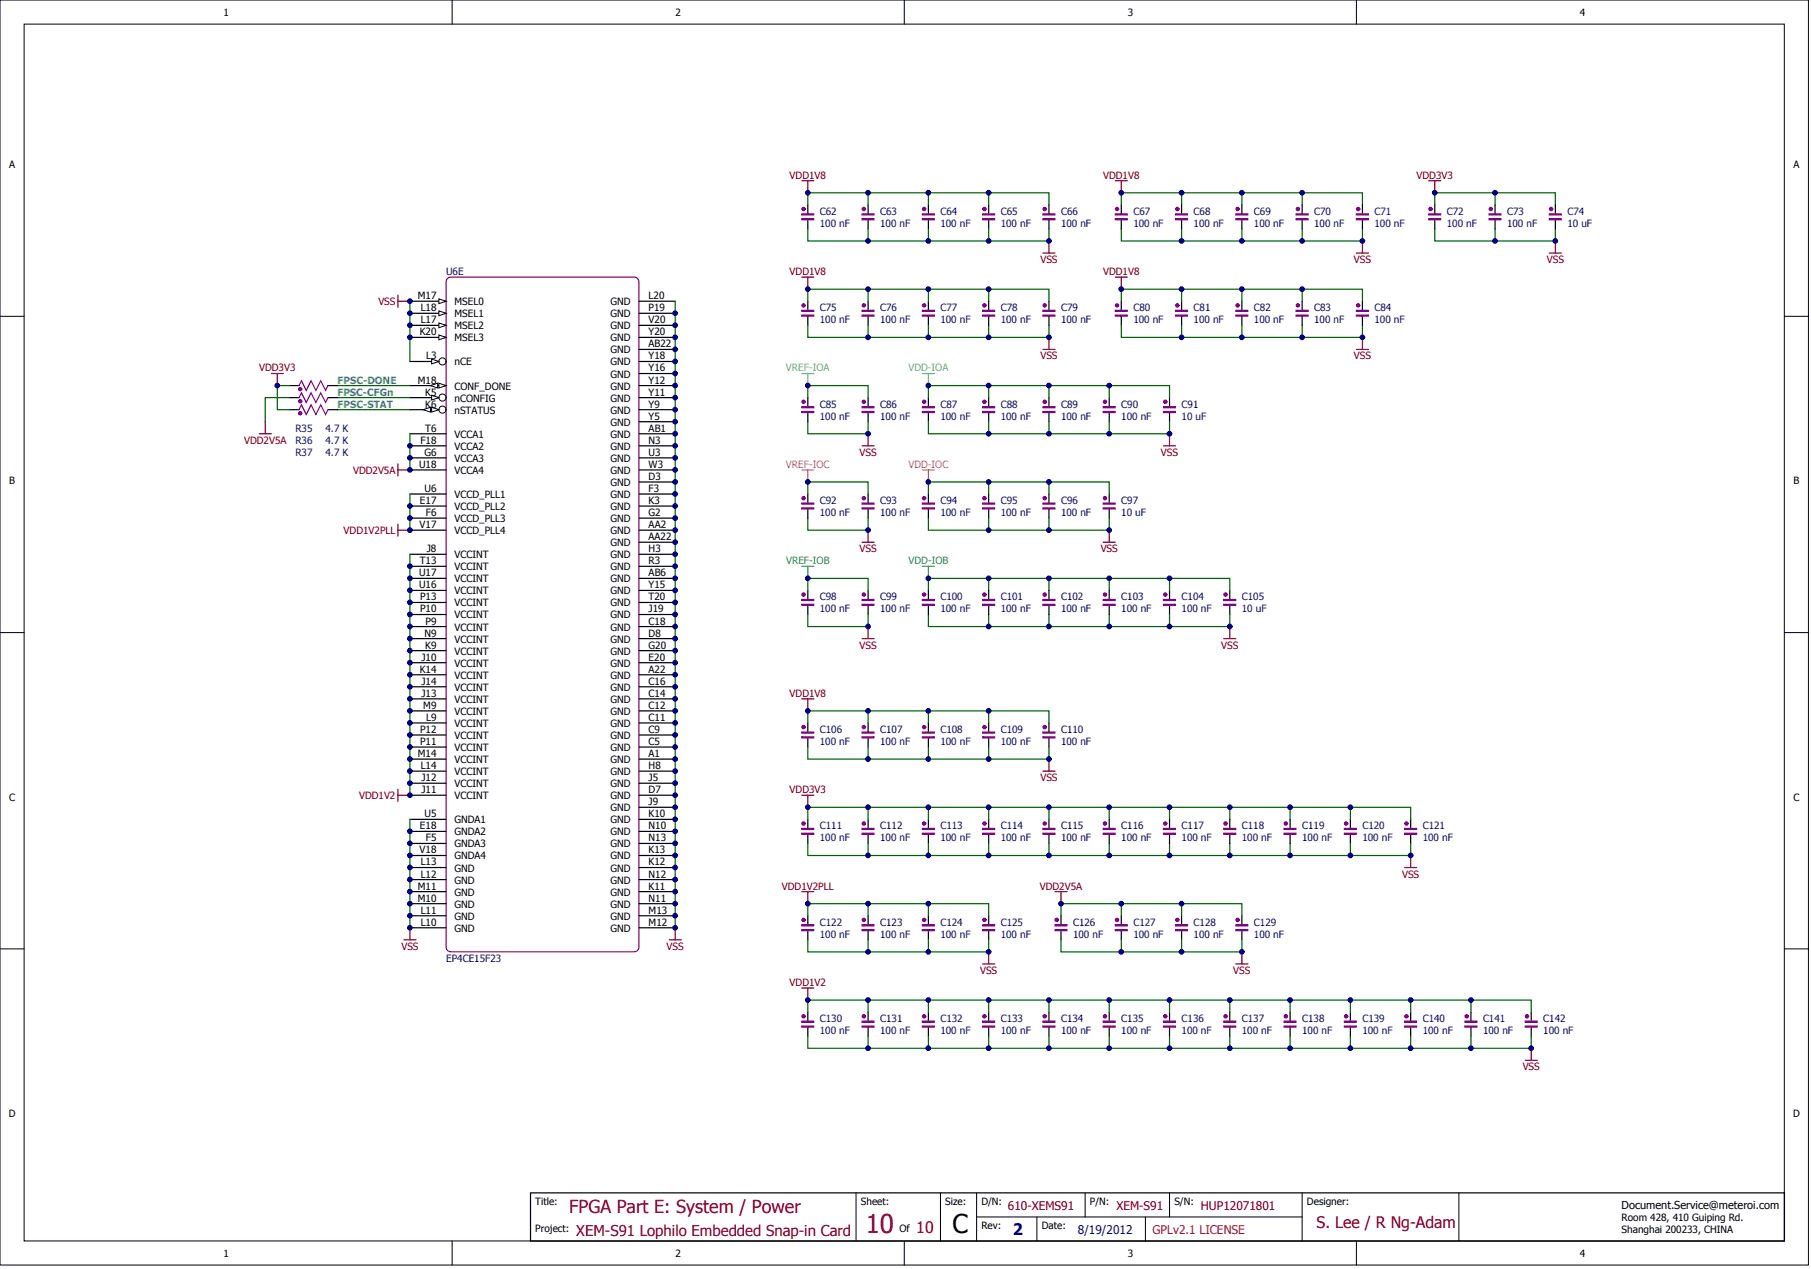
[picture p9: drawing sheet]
<svg xmlns="http://www.w3.org/2000/svg" width="635mm" height="445mm" viewBox="0 0 635 445" stroke-linecap="round" stroke-linejoin="round" font-family="sans-serif">
<defs><g id="words">
<text font-size="9.1" fill="#800000" x="303.4" y="432.3">10</text>
<text font-size="9.1" x="333.8" y="432.3">C</text>
<text font-size="6.3" fill="#800000" x="199.4" y="425.3">FPGA Part E: System / Power</text>
<g font-size="5.6" fill="#800000">
<text x="461.4" y="430.5">S. Lee / R Ng-Adam</text>
<text x="321.1" y="432.2">10</text>
</g>
<text font-size="5.6" fill="#000080" x="354.9" y="433">2</text>
<text font-size="5.2" fill="#800000" x="202" y="433.1">XEM-S91 Lophilo Embedded Snap-in Card</text>
<g font-size="4.2" fill="#800000">
<text x="353.2" y="424">610-XEMS91</text>
<text x="391.3" y="424">XEM-S91</text>
<text x="420.8" y="424">HUP12071801</text>
</g>
<text font-size="4.2" fill="#000080" x="377.7" y="432.5">8/19/2012</text>
<text font-size="4.2" fill="#f00" x="403.9" y="432.5">GPLv2.1 LICENSE</text>
<text font-size="3.8" x="568.3" y="423.7">Document.Service@meteroi.com</text>
<g font-size="3.5">
<text x="78.3" y="5.6">1</text>
<text x="236.7" y="5.6">2</text>
<text x="395.2" y="5.6">3</text>
<text x="553.6" y="5.6">4</text>
<text x="3.2" y="58.9">A</text>
<text x="628.5" y="58.9">A</text>
<text x="146.4" y="104.9">M17</text>
<text x="159.3" y="107">MSEL0</text>
<text x="214" y="107">GND</text>
<text x="227.3" y="104.9">L20</text>
<text x="147.4" y="109.1">L18</text>
<text x="147.4" y="113.3">L17</text>
<text x="159.3" y="111.2">MSEL1</text>
<text x="214" y="111.2">GND</text>
<text x="227.3" y="109.1">P19</text>
<text x="227.3" y="113.3">V20</text>
<text x="147.1" y="117.6">K20</text>
<text x="159.3" y="115.4">MSEL2</text>
<text x="159.3" y="119.7">MSEL3</text>
<text x="214" y="115.4">GND</text>
<text x="214" y="119.7">GND</text>
<text x="227.3" y="117.6">Y20</text>
<text x="214" y="123.9">GND</text>
<text x="227.3" y="121.8">AB22</text>
<text x="149.3" y="126">L3</text>
<text x="159.3" y="128.1">nCE</text>
<text x="214" y="128.1">GND</text>
<text x="227.3" y="126">Y18</text>
<text x="227.3" y="130.2">Y16</text>
<text x="146.4" y="134.5">M18</text>
<text x="159.3" y="136.6">CONF_DONE</text>
<text x="214" y="132.3">GND</text>
<text x="214" y="136.6">GND</text>
<text x="227.3" y="134.5">Y12</text>
<text x="149" y="138.7">K5</text>
<text x="149" y="142.9">K6</text>
<text x="159.3" y="140.8">nCONFIG</text>
<text x="214" y="140.8">GND</text>
<text x="227.3" y="138.7">Y11</text>
<text x="227.3" y="142.9">Y9</text>
<text x="159.3" y="145">nSTATUS</text>
<text x="214" y="145">GND</text>
<text x="214" y="149.2">GND</text>
<text x="227.3" y="147.1">Y5</text>
<text x="147.3" y="155.6">F18</text>
<text x="149" y="151.3">T6</text>
<text x="159.3" y="153.5">VCCA1</text>
<text x="214" y="153.5">GND</text>
<text x="227.3" y="151.3">AB1</text>
<text x="227.3" y="155.6">N3</text>
<text x="148.7" y="159.8">G6</text>
<text x="159.3" y="157.7">VCCA2</text>
<text x="159.3" y="161.9">VCCA3</text>
<text x="214" y="157.7">GND</text>
<text x="214" y="161.9">GND</text>
<text x="227.3" y="159.8">U3</text>
<text x="146.9" y="164">U18</text>
<text x="159.3" y="166.1">VCCA4</text>
<text x="214" y="166.1">GND</text>
<text x="227.3" y="164">W3</text>
<text x="3.2" y="169.8">B</text>
<text x="148.8" y="172.5">U6</text>
<text x="214" y="170.4">GND</text>
<text x="227.3" y="168.2">D3</text>
<text x="227.3" y="172.5">F3</text>
<text x="628.5" y="169.8">B</text>
<text x="147.2" y="176.7">E17</text>
<text x="159.3" y="174.6">VCCD_PLL1</text>
<text x="159.3" y="178.8">VCCD_PLL2</text>
<text x="214" y="174.6">GND</text>
<text x="214" y="178.8">GND</text>
<text x="227.3" y="176.7">K3</text>
<text x="147" y="185.1">V17</text>
<text x="149.2" y="180.9">F6</text>
<text x="159.3" y="183">VCCD_PLL3</text>
<text x="214" y="183">GND</text>
<text x="227.3" y="180.9">G2</text>
<text x="227.3" y="185.1">AA2</text>
<text x="159.3" y="187.2">VCCD_PLL4</text>
<text x="214" y="187.2">GND</text>
<text x="214" y="191.5">GND</text>
<text x="227.3" y="189.4">AA22</text>
<text x="147.1" y="197.8">T13</text>
<text x="149.6" y="193.6">J8</text>
<text x="159.3" y="195.7">VCCINT</text>
<text x="214" y="195.7">GND</text>
<text x="227.3" y="193.6">H3</text>
<text x="227.3" y="197.8">R3</text>
<text x="146.9" y="202">U17</text>
<text x="159.3" y="199.9">VCCINT</text>
<text x="214" y="199.9">GND</text>
<text x="227.3" y="202">AB6</text>
<text x="146.9" y="206.3">U16</text>
<text x="159.3" y="208.4">VCCINT</text>
<text x="159.3" y="204.1">VCCINT</text>
<text x="214" y="204.1">GND</text>
<text x="214" y="208.4">GND</text>
<text x="227.3" y="206.3">Y15</text>
<text x="147.2" y="214.7">P10</text>
<text x="147.2" y="210.5">P13</text>
<text x="159.3" y="212.6">VCCINT</text>
<text x="214" y="212.6">GND</text>
<text x="227.3" y="210.5">T20</text>
<text x="227.3" y="214.7">J19</text>
<text x="149.1" y="218.9">P9</text>
<text x="159.3" y="221">VCCINT</text>
<text x="159.3" y="216.8">VCCINT</text>
<text x="214" y="216.8">GND</text>
<text x="214" y="221">GND</text>
<text x="227.3" y="218.9">C18</text>
<text x="148.7" y="223.2">N9</text>
<text x="149" y="227.4">K9</text>
<text x="159.3" y="225.3">VCCINT</text>
<text x="214" y="225.3">GND</text>
<text x="227.3" y="227.4">G20</text>
<text x="227.3" y="223.2">D8</text>
<text x="147.7" y="231.6">J10</text>
<text x="159.3" y="233.7">VCCINT</text>
<text x="159.3" y="229.5">VCCINT</text>
<text x="214" y="233.7">GND</text>
<text x="214" y="229.5">GND</text>
<text x="227.3" y="231.6">E20</text>
<text x="147.1" y="235.8">K14</text>
<text x="159.3" y="237.9">VCCINT</text>
<text x="214" y="237.9">GND</text>
<text x="227.3" y="235.8">A22</text>
<text x="147.7" y="244.3">J13</text>
<text x="147.7" y="240">J14</text>
<text x="159.3" y="242.2">VCCINT</text>
<text x="214" y="242.2">GND</text>
<text x="227.3" y="244.3">C14</text>
<text x="227.3" y="240">C16</text>
<text x="148.3" y="248.5">M9</text>
<text x="159.3" y="250.6">VCCINT</text>
<text x="159.3" y="246.4">VCCINT</text>
<text x="214" y="250.6">GND</text>
<text x="214" y="246.4">GND</text>
<text x="227.3" y="248.5">C12</text>
<text x="147.2" y="256.9">P12</text>
<text x="149.3" y="252.7">L9</text>
<text x="159.3" y="254.8">VCCINT</text>
<text x="214" y="254.8">GND</text>
<text x="227.3" y="256.9">C9</text>
<text x="227.3" y="252.7">C11</text>
<text x="147.2" y="261.2">P11</text>
<text x="159.3" y="263.3">VCCINT</text>
<text x="159.3" y="259.1">VCCINT</text>
<text x="214" y="263.3">GND</text>
<text x="214" y="259.1">GND</text>
<text x="227.3" y="261.2">C5</text>
<text x="146.4" y="265.4">M14</text>
<text x="147.4" y="269.6">L14</text>
<text x="159.3" y="267.5">VCCINT</text>
<text x="214" y="267.5">GND</text>
<text x="227.3" y="269.6">H8</text>
<text x="227.3" y="265.4">A1</text>
<text x="147.7" y="273.8">J12</text>
<text x="159.3" y="275.9">VCCINT</text>
<text x="159.3" y="271.7">VCCINT</text>
<text x="214" y="275.9">GND</text>
<text x="214" y="271.7">GND</text>
<text x="227.3" y="273.8">J5</text>
<text x="3.2" y="280.7">C</text>
<text x="147.7" y="278.1">J11</text>
<text x="159.3" y="280.2">VCCINT</text>
<text x="214" y="280.2">GND</text>
<text x="227.3" y="278.1">D7</text>
<text x="628.5" y="280.7">C</text>
<text x="148.8" y="286.5">U5</text>
<text x="214" y="284.4">GND</text>
<text x="227.3" y="286.5">K10</text>
<text x="227.3" y="282.3">J9</text>
<text x="147.2" y="290.7">E18</text>
<text x="159.3" y="288.6">GNDA1</text>
<text x="159.3" y="292.8">GNDA2</text>
<text x="214" y="292.8">GND</text>
<text x="214" y="288.6">GND</text>
<text x="227.3" y="290.7">N10</text>
<text x="147" y="299.2">V18</text>
<text x="149.2" y="295">F5</text>
<text x="159.3" y="297.1">GNDA3</text>
<text x="214" y="297.1">GND</text>
<text x="227.3" y="299.2">K13</text>
<text x="227.3" y="295">N13</text>
<text x="147.4" y="303.4">L13</text>
<text x="159.3" y="301.3">GNDA4</text>
<text x="159.3" y="305.5">GND</text>
<text x="214" y="305.5">GND</text>
<text x="214" y="301.3">GND</text>
<text x="227.3" y="303.4">K12</text>
<text x="146.4" y="311.9">M11</text>
<text x="147.4" y="307.6">L12</text>
<text x="159.3" y="309.7">GND</text>
<text x="214" y="309.7">GND</text>
<text x="227.3" y="311.9">K11</text>
<text x="227.3" y="307.6">N12</text>
<text x="146.4" y="316.1">M10</text>
<text x="159.3" y="314">GND</text>
<text x="214" y="314">GND</text>
<text x="227.3" y="316.1">N11</text>
<text x="147.4" y="320.3">L11</text>
<text x="159.3" y="322.4">GND</text>
<text x="159.3" y="318.2">GND</text>
<text x="214" y="322.4">GND</text>
<text x="214" y="318.2">GND</text>
<text x="227.3" y="320.3">M13</text>
<text x="147.4" y="324.5">L10</text>
<text x="159.3" y="326.6">GND</text>
<text x="214" y="326.6">GND</text>
<text x="227.3" y="324.5">M12</text>
<text x="3" y="391.6">D</text>
<text x="628.4" y="391.6">D</text>
<text x="187.6" y="422.5">Title:</text>
<text x="301.7" y="422.5">Sheet:</text>
<text x="331.3" y="422.5">Size:</text>
<text x="343.9" y="422.5">D/N:</text>
<text x="382" y="422.5">P/N:</text>
<text x="411.5" y="422.5">S/N:</text>
<text x="458" y="422.5">Designer:</text>
<text x="187.6" y="431.8">Project:</text>
<text x="315.2" y="431.8">Of</text>
<text x="343.9" y="431">Rev:</text>
<text x="365.1" y="431">Date:</text>
<text x="568.3" y="428">Room 428, 410 Guiping Rd.</text>
<text x="568.3" y="432.2">Shanghai 200233, CHINA</text>
<text x="78.3" y="440.7">1</text>
<text x="236.7" y="440.7">2</text>
<text x="395.2" y="440.7">3</text>
<text x="553.6" y="440.7">4</text>
</g>
<g font-size="3.5" fill="#800000">
<text x="276.7" y="62.6">VDD1V8</text>
<text x="386.6" y="62.6">VDD1V8</text>
<text x="496.4" y="62.6">VDD3V3</text>
<text x="364.6" y="92.2">VSS</text>
<text x="474.5" y="92.2">VSS</text>
<text x="542.1" y="92.2">VSS</text>
<text x="276.7" y="96.4">VDD1V8</text>
<text x="386.6" y="96.4">VDD1V8</text>
<text x="132.6" y="107">VSS</text>
<text x="90.8" y="130.2">VDD3V3</text>
<text x="364.6" y="126">VSS</text>
<text x="474.5" y="126">VSS</text>
<text x="85.5" y="155.6">VDD2V5A</text>
<text x="301.2" y="159.8">VSS</text>
<text x="406.8" y="159.8">VSS</text>
<text x="123.7" y="166.1">VDD2V5A</text>
<text x="120.4" y="187.2">VDD1V2PLL</text>
<text x="301.2" y="193.6">VSS</text>
<text x="385.7" y="193.6">VSS</text>
<text x="301.2" y="227.4">VSS</text>
<text x="428" y="227.4">VSS</text>
<text x="276.7" y="244.3">VDD1V8</text>
<text x="364.6" y="273.8">VSS</text>
<text x="125.8" y="280.2">VDD1V2</text>
<text x="276.7" y="278.1">VDD3V3</text>
<text x="274" y="311.9">VDD1V2PLL</text>
<text x="364.4" y="311.9">VDD2V5A</text>
<text x="491.4" y="307.6">VSS</text>
<text x="140.7" y="333">VSS</text>
<text x="233.6" y="333">VSS</text>
<text x="343.5" y="341.4">VSS</text>
<text x="432.2" y="341.4">VSS</text>
<text x="276.7" y="345.6">VDD1V2</text>
<text x="533.6" y="375.2">VSS</text>
</g>
<g font-size="3.5" fill="#000080">
<text x="287.3" y="75.3">C62</text>
<text x="308.4" y="75.3">C63</text>
<text x="329.6" y="75.3">C64</text>
<text x="350.7" y="75.3">C65</text>
<text x="371.8" y="75.3">C66</text>
<text x="397.2" y="75.3">C67</text>
<text x="418.3" y="75.3">C68</text>
<text x="439.4" y="75.3">C69</text>
<text x="460.6" y="75.3">C70</text>
<text x="481.7" y="75.3">C71</text>
<text x="507" y="75.3">C72</text>
<text x="528.2" y="75.3">C73</text>
<text x="549.3" y="75.3">C74</text>
<text x="287.3" y="79.5">100 nF</text>
<text x="308.4" y="79.5">100 nF</text>
<text x="329.6" y="79.5">100 nF</text>
<text x="350.7" y="79.5">100 nF</text>
<text x="371.8" y="79.5">100 nF</text>
<text x="397.2" y="79.5">100 nF</text>
<text x="418.3" y="79.5">100 nF</text>
<text x="439.4" y="79.5">100 nF</text>
<text x="460.6" y="79.5">100 nF</text>
<text x="481.7" y="79.5">100 nF</text>
<text x="507" y="79.5">100 nF</text>
<text x="528.2" y="79.5">100 nF</text>
<text x="549.3" y="79.5">10 uF</text>
<text x="156.3" y="96.4">U6E</text>
<text x="287.3" y="109.1">C75</text>
<text x="287.3" y="113.3">100 nF</text>
<text x="308.4" y="109.1">C76</text>
<text x="308.4" y="113.3">100 nF</text>
<text x="329.6" y="109.1">C77</text>
<text x="329.6" y="113.3">100 nF</text>
<text x="350.7" y="109.1">C78</text>
<text x="350.7" y="113.3">100 nF</text>
<text x="371.8" y="109.1">C79</text>
<text x="371.8" y="113.3">100 nF</text>
<text x="397.2" y="109.1">C80</text>
<text x="397.2" y="113.3">100 nF</text>
<text x="418.3" y="109.1">C81</text>
<text x="418.3" y="113.3">100 nF</text>
<text x="439.4" y="109.1">C82</text>
<text x="439.4" y="113.3">100 nF</text>
<text x="460.6" y="109.1">C83</text>
<text x="460.6" y="113.3">100 nF</text>
<text x="481.7" y="109.1">C84</text>
<text x="481.7" y="113.3">100 nF</text>
<text x="287.3" y="142.9">C85</text>
<text x="308.4" y="142.9">C86</text>
<text x="329.6" y="142.9">C87</text>
<text x="350.7" y="142.9">C88</text>
<text x="371.8" y="142.9">C89</text>
<text x="392.9" y="142.9">C90</text>
<text x="414.1" y="142.9">C91</text>
<text x="287.3" y="147.1">100 nF</text>
<text x="308.4" y="147.1">100 nF</text>
<text x="329.6" y="147.1">100 nF</text>
<text x="350.7" y="147.1">100 nF</text>
<text x="371.8" y="147.1">100 nF</text>
<text x="392.9" y="147.1">100 nF</text>
<text x="414.1" y="147.1">10 uF</text>
<text x="103.5" y="151.3">R35</text>
<text x="103.5" y="155.6">R36</text>
<text x="114.1" y="151.3">4.7 K</text>
<text x="114.1" y="155.6">4.7 K</text>
<text x="103.5" y="159.8">R37</text>
<text x="114.1" y="159.8">4.7 K</text>
<text x="287.3" y="176.7">C92</text>
<text x="308.4" y="176.7">C93</text>
<text x="329.6" y="176.7">C94</text>
<text x="350.7" y="176.7">C95</text>
<text x="371.8" y="176.7">C96</text>
<text x="392.9" y="176.7">C97</text>
<text x="287.3" y="180.9">100 nF</text>
<text x="308.4" y="180.9">100 nF</text>
<text x="329.6" y="180.9">100 nF</text>
<text x="350.7" y="180.9">100 nF</text>
<text x="371.8" y="180.9">100 nF</text>
<text x="392.9" y="180.9">10 uF</text>
<text x="287.3" y="210.5">C98</text>
<text x="287.3" y="214.7">100 nF</text>
<text x="308.4" y="210.5">C99</text>
<text x="308.4" y="214.7">100 nF</text>
<text x="329.6" y="210.5">C100</text>
<text x="329.6" y="214.7">100 nF</text>
<text x="350.7" y="210.5">C101</text>
<text x="350.7" y="214.7">100 nF</text>
<text x="371.8" y="210.5">C102</text>
<text x="371.8" y="214.7">100 nF</text>
<text x="392.9" y="210.5">C103</text>
<text x="392.9" y="214.7">100 nF</text>
<text x="414.1" y="210.5">C104</text>
<text x="414.1" y="214.7">100 nF</text>
<text x="435.2" y="210.5">C105</text>
<text x="435.2" y="214.7">10 uF</text>
<text x="287.3" y="256.9">C106</text>
<text x="308.4" y="256.9">C107</text>
<text x="329.6" y="256.9">C108</text>
<text x="350.7" y="256.9">C109</text>
<text x="371.8" y="256.9">C110</text>
<text x="287.3" y="261.2">100 nF</text>
<text x="308.4" y="261.2">100 nF</text>
<text x="329.6" y="261.2">100 nF</text>
<text x="350.7" y="261.2">100 nF</text>
<text x="371.8" y="261.2">100 nF</text>
<text x="287.3" y="290.7">C111</text>
<text x="308.4" y="290.7">C112</text>
<text x="329.6" y="290.7">C113</text>
<text x="350.7" y="290.7">C114</text>
<text x="371.8" y="290.7">C115</text>
<text x="392.9" y="290.7">C116</text>
<text x="414.1" y="290.7">C117</text>
<text x="435.2" y="290.7">C118</text>
<text x="456.3" y="290.7">C119</text>
<text x="477.5" y="290.7">C120</text>
<text x="498.6" y="290.7">C121</text>
<text x="287.3" y="295">100 nF</text>
<text x="308.4" y="295">100 nF</text>
<text x="329.6" y="295">100 nF</text>
<text x="350.7" y="295">100 nF</text>
<text x="371.8" y="295">100 nF</text>
<text x="392.9" y="295">100 nF</text>
<text x="414.1" y="295">100 nF</text>
<text x="435.2" y="295">100 nF</text>
<text x="456.3" y="295">100 nF</text>
<text x="477.5" y="295">100 nF</text>
<text x="498.6" y="295">100 nF</text>
<text x="287.3" y="324.5">C122</text>
<text x="287.3" y="328.7">100 nF</text>
<text x="308.4" y="324.5">C123</text>
<text x="308.4" y="328.7">100 nF</text>
<text x="329.6" y="324.5">C124</text>
<text x="329.6" y="328.7">100 nF</text>
<text x="350.7" y="324.5">C125</text>
<text x="350.7" y="328.7">100 nF</text>
<text x="376" y="324.5">C126</text>
<text x="376" y="328.7">100 nF</text>
<text x="397.2" y="324.5">C127</text>
<text x="397.2" y="328.7">100 nF</text>
<text x="418.3" y="324.5">C128</text>
<text x="418.3" y="328.7">100 nF</text>
<text x="439.4" y="324.5">C129</text>
<text x="439.4" y="328.7">100 nF</text>
<text x="156.3" y="337.2">EP4CE15F23</text>
<text x="287.3" y="358.3">C130</text>
<text x="308.4" y="358.3">C131</text>
<text x="329.6" y="358.3">C132</text>
<text x="350.7" y="358.3">C133</text>
<text x="371.8" y="358.3">C134</text>
<text x="392.9" y="358.3">C135</text>
<text x="414.1" y="358.3">C136</text>
<text x="435.2" y="358.3">C137</text>
<text x="456.3" y="358.3">C138</text>
<text x="477.5" y="358.3">C139</text>
<text x="498.6" y="358.3">C140</text>
<text x="519.7" y="358.3">C141</text>
<text x="540.8" y="358.3">C142</text>
<text x="287.3" y="362.5">100 nF</text>
<text x="308.4" y="362.5">100 nF</text>
<text x="329.6" y="362.5">100 nF</text>
<text x="350.7" y="362.5">100 nF</text>
<text x="371.8" y="362.5">100 nF</text>
<text x="392.9" y="362.5">100 nF</text>
<text x="414.1" y="362.5">100 nF</text>
<text x="435.2" y="362.5">100 nF</text>
<text x="456.3" y="362.5">100 nF</text>
<text x="477.5" y="362.5">100 nF</text>
<text x="498.6" y="362.5">100 nF</text>
<text x="519.7" y="362.5">100 nF</text>
<text x="540.8" y="362.5">100 nF</text>
</g>
<g font-size="3.5" fill="#5cd481">
<text x="275.4" y="130.2">VREF-IOA</text>
<text x="318.3" y="130.2">VDD-IOA</text>
</g>
<g font-size="3.5" fill="#009cca">
<text x="118.3" y="134.5">FPSC-DONE</text>
<text x="118.3" y="138.7">FPSC-CFGn</text>
<text x="118.3" y="142.9">FPSC-STAT</text>
</g>
<g font-size="3.5" fill="#ff9c00">
<text x="275.4" y="164">VREF-IOC</text>
<text x="318.3" y="164">VDD-IOC</text>
</g>
<g font-size="3.5" fill="#178479">
<text x="275.5" y="197.8">VREF-IOB</text>
<text x="318.4" y="197.8">VDD-IOB</text>
</g>
</g></defs>
<g fill="#fff" stroke="#000" stroke-width=".35">
<path d="M0 0h633.7v443.5h-633.7z"/>
<path d="M8.5 8.5h616.8v426.5h-616.8z"/>
</g>
<g fill="none" stroke="#000" stroke-width=".35">
<path d="M158.4 0v8.5M316.9 0v8.5M475.3 0v8.5M0 110.9h8.5M625.3 110.9h8.5M0 221.8h8.5M625.3 221.8h8.5M0 332.6h8.5M625.3 332.6h8.5M300 418.2v16.9M329.6 418.2v16.9M342.2 418.2v16.9"/>
<path d="M380.3 418.2v8.4M409.8 418.2v8.4M456.3 418.2v16.9M511.3 418.2v16.9M158.4 435.1v8.4M316.9 435.1v8.4M342.2 426.6h114.1M363.4 426.6v8.5M401.4 426.6v8.5M475.3 435.1v8.4"/>
</g>
<path d="M185.9 418.2h439.4v16.9h-439.4z" fill="none" stroke="#000" stroke-width=".42"/>
<path d="M156.8 97.6l1.1-.4h64.4l.8 .2 .7 1 .1 233.6-.2 .8-1 .8h-64.8l-.8-.2-.7-1-.1-233.6z" fill="#fff" stroke="#7d0089" stroke-width=".42"/>
<path d="M143.7 105.6h12.6" fill="none" stroke="#000" stroke-width=".42"/>
<path d="M153.8 104.8l2.5 .8-2.5 .8z" fill="#fff" stroke="#000" stroke-width=".35"/>
<path d="M143.7 109.8h12.6" fill="none" stroke="#000" stroke-width=".42"/>
<path d="M153.8 109l2.5 .8-2.5 .9z" fill="#fff" stroke="#000" stroke-width=".35"/>
<path d="M143.7 114.1h12.6" fill="none" stroke="#000" stroke-width=".42"/>
<path d="M153.8 113.2l2.5 .9-2.5 .8z" fill="#fff" stroke="#000" stroke-width=".35"/>
<path d="M143.7 118.3h12.6" fill="none" stroke="#000" stroke-width=".42"/>
<path d="M153.8 117.4l2.5 .9-2.5 .8z" fill="#fff" stroke="#000" stroke-width=".35"/>
<path d="M143.7 126.7h12.6" fill="none" stroke="#000" stroke-width=".42"/>
<circle cx="155" cy="126.7" r="1.25" fill="#fff" stroke="#000" stroke-width=".35"/>
<path d="M151.3 125.9l2.5 .8-2.5 .9z" fill="#fff" stroke="#000" stroke-width=".35"/>
<path d="M143.7 135.2h12.6" fill="none" stroke="#000" stroke-width=".42"/>
<g fill="#fff" stroke="#000" stroke-width=".35">
<path d="M153.8 134.3l2.5 .9-2.5 .8z"/>
<path d="M150.8 135.2l2.6-.9v1.7z"/>
</g>
<path d="M143.7 139.4h12.6" fill="none" stroke="#000" stroke-width=".42"/>
<circle cx="155" cy="139.4" r="1.25" fill="#fff" stroke="#000" stroke-width=".35"/>
<path d="M151.3 138.5l2.5 .9-2.5 .8z" fill="#fff" stroke="#000" stroke-width=".35"/>
<path d="M143.7 143.6h12.6" fill="none" stroke="#000" stroke-width=".42"/>
<circle cx="155" cy="143.6" r="1.25" fill="#fff" stroke="#000" stroke-width=".35"/>
<g fill="#fff" stroke="#000" stroke-width=".35">
<path d="M151.3 142.8l2.5 .8-2.5 .9z"/>
<path d="M148.3 143.6l2.5-.8v1.7z"/>
</g>
<g fill="none" stroke="#000" stroke-width=".42">
<path d="M283.1 71.8v3.4M283.1 76.9v3.4M304.2 71.8v3.4M304.2 76.9v3.4M325.3 71.8v3.4M325.3 76.9v3.4M346.5 71.8v3.4M346.5 76.9v3.4M367.6 71.8v3.4M367.6 76.9v3.4M392.9 71.8v3.4M392.9 76.9v3.4"/>
<path d="M414.1 71.8v3.4M414.1 76.9v3.4M435.2 71.8v3.4M435.2 76.9v3.4M456.3 71.8v3.4M456.3 76.9v3.4M477.5 71.8v3.4M477.5 76.9v3.4M502.8 71.8v3.4M502.8 76.9v3.4M523.9 71.8v3.4M523.9 76.9v3.4"/>
<path d="M545.1 71.8v3.4M545.1 76.9v3.4M223.9 105.6h12.7M223.9 109.8h12.7M223.9 114.1h12.7M223.9 118.3h12.7M283.1 105.6v3.4M283.1 110.7v3.4M304.2 105.6v3.4M304.2 110.7v3.4M325.3 105.6v3.4M325.3 110.7v3.4"/>
<path d="M346.5 105.6v3.4M346.5 110.7v3.4M367.6 105.6v3.4M367.6 110.7v3.4M392.9 105.6v3.4M392.9 110.7v3.4M414.1 105.6v3.4M414.1 110.7v3.4M435.2 105.6v3.4M435.2 110.7v3.4M456.3 105.6v3.4M456.3 110.7v3.4"/>
<path d="M477.5 105.6v3.4M477.5 110.7v3.4M101.4 135.2h3.4M101.4 139.4h3.4M114.9 135.2h3.4M114.9 139.4h3.4M223.9 122.5h12.7M223.9 126.7h12.7M223.9 130.9h12.7M223.9 135.2h12.7M223.9 139.4h12.7M283.1 139.4v3.4"/>
<path d="M304.2 139.4v3.4M325.3 139.4v3.4M346.5 139.4v3.4M367.6 139.4v3.4M388.7 139.4v3.4M409.8 139.4v3.4M101.4 143.6h3.4M114.9 143.6h3.4M143.7 152.1h12.6M143.7 156.3h12.6M223.9 152.1h12.7M223.9 156.3h12.7"/>
<path d="M223.9 143.6h12.7M223.9 147.8h12.7M283.1 144.5v3.3M304.2 144.5v3.3M325.3 144.5v3.3M346.5 144.5v3.3M367.6 144.5v3.3M388.7 144.5v3.3M409.8 144.5v3.3M143.7 160.5h12.6M143.7 164.7h12.6M143.7 173.2h12.6"/>
<path d="M143.7 177.4h12.6M223.9 160.5h12.7M223.9 164.7h12.7M223.9 173.2h12.7M223.9 177.4h12.7M223.9 169h12.7M283.1 173.2v3.4M283.1 178.3v3.3M304.2 173.2v3.4M304.2 178.3v3.3M325.3 173.2v3.4M325.3 178.3v3.3"/>
<path d="M346.5 173.2v3.4M346.5 178.3v3.3M367.6 173.2v3.4M367.6 178.3v3.3M388.7 173.2v3.4M388.7 178.3v3.3M143.7 181.6h12.6M143.7 185.9h12.6M143.7 194.3h12.6M143.7 198.5h12.6M223.9 181.6h12.7M223.9 185.9h12.7"/>
<path d="M223.9 190.1h12.7M223.9 194.3h12.7M223.9 198.5h12.7M143.7 202.8h12.6M143.7 207h12.6M143.7 211.2h12.6M143.7 215.4h12.6M143.7 219.6h12.6M223.9 202.8h12.7M223.9 207h12.7M223.9 211.2h12.7M223.9 215.4h12.7"/>
<path d="M223.9 219.6h12.7M283.1 207v3.4M283.1 212v3.4M304.2 207v3.4M304.2 212v3.4M325.3 207v3.4M325.3 212v3.4M346.5 207v3.4M346.5 212v3.4M367.6 207v3.4M367.6 212v3.4M388.7 207v3.4"/>
<path d="M388.7 212v3.4M409.8 207v3.4M409.8 212v3.4M431 207v3.4M431 212v3.4M143.7 236.5h12.6M143.7 232.3h12.6M143.7 228.1h12.6M143.7 223.9h12.6M223.9 236.5h12.7M223.9 232.3h12.7M223.9 228.1h12.7"/>
<path d="M223.9 223.9h12.7M143.7 257.7h12.6M143.7 253.4h12.6M143.7 249.2h12.6M143.7 245h12.6M143.7 240.8h12.6M223.9 257.7h12.7M223.9 253.4h12.7M223.9 249.2h12.7M223.9 245h12.7M223.9 240.8h12.7M283.1 253.4v3.4"/>
<path d="M283.1 258.5v3.4M304.2 253.4v3.4M304.2 258.5v3.4M325.3 253.4v3.4M325.3 258.5v3.4M346.5 253.4v3.4M346.5 258.5v3.4M367.6 253.4v3.4M367.6 258.5v3.4M143.7 278.8h12.6M143.7 274.6h12.6M143.7 270.3h12.6"/>
<path d="M143.7 266.1h12.6M143.7 261.9h12.6M223.9 278.8h12.7M223.9 274.6h12.7M223.9 270.3h12.7M223.9 266.1h12.7M223.9 261.9h12.7M143.7 287.2h12.6M143.7 291.5h12.6M143.7 295.7h12.6M143.7 299.9h12.6M223.9 287.2h12.7"/>
<path d="M223.9 291.5h12.7M223.9 295.7h12.7M223.9 299.9h12.7M223.9 283h12.7M283.1 287.2v3.4M283.1 292.3v3.4M304.2 287.2v3.4M304.2 292.3v3.4M325.3 287.2v3.4M325.3 292.3v3.4M346.5 287.2v3.4M346.5 292.3v3.4"/>
<path d="M367.6 287.2v3.4M367.6 292.3v3.4M388.7 287.2v3.4M388.7 292.3v3.4M409.8 287.2v3.4M409.8 292.3v3.4M431 287.2v3.4M431 292.3v3.4M452.1 287.2v3.4M452.1 292.3v3.4M473.2 287.2v3.4M473.2 292.3v3.4"/>
<path d="M494.4 287.2v3.4M494.4 292.3v3.4M143.7 316.8h12.6M143.7 312.6h12.6M143.7 308.3h12.6M143.7 304.1h12.6M223.9 316.8h12.7M223.9 312.6h12.7M223.9 308.3h12.7M223.9 304.1h12.7M143.7 325.2h12.6M143.7 321h12.6"/>
<path d="M223.9 325.2h12.7M223.9 321h12.7M283.1 321v3.4M283.1 326.1v3.4M304.2 321v3.4M304.2 326.1v3.4M325.3 321v3.4M325.3 326.1v3.4M346.5 321v3.4M346.5 326.1v3.4M371.8 321v3.4M371.8 326.1v3.4"/>
<path d="M392.9 321v3.4M392.9 326.1v3.4M414.1 321v3.4M414.1 326.1v3.4M435.2 321v3.4M435.2 326.1v3.4M283.1 354.8v3.4M283.1 359.9v3.4M304.2 354.8v3.4M304.2 359.9v3.4M325.3 354.8v3.4M325.3 359.9v3.4"/>
<path d="M346.5 354.8v3.4M346.5 359.9v3.4M367.6 354.8v3.4M367.6 359.9v3.4M388.7 354.8v3.4M388.7 359.9v3.4M409.8 354.8v3.4M409.8 359.9v3.4M431 354.8v3.4M431 359.9v3.4M452.1 354.8v3.4M452.1 359.9v3.4"/>
<path d="M473.2 354.8v3.4M473.2 359.9v3.4M494.4 354.8v3.4M494.4 359.9v3.4M515.5 354.8v3.4M515.5 359.9v3.4M536.6 354.8v3.4M536.6 359.9v3.4"/>
</g>
<g fill="none" stroke="#800000" stroke-width=".42">
<path d="M281 63.4h4.2M283.1 63.4v4.2M390.8 63.4h4.3M392.9 63.4v4.2M500.7 63.4h4.2M502.8 63.4v4.2M281 97.2h4.2M283.1 97.2v4.2M365.5 88.7h4.2M367.6 84.5v4.2M390.8 97.2h4.3M392.9 97.2v4.2"/>
<path d="M475.3 88.7h4.3M477.5 84.5v4.2M542.9 88.7h4.3M545.1 84.5v4.2M139.4 103.5v4.2M139.4 105.6h4.3M367.6 118.3v4.2M477.5 118.3v4.2M95.1 130.9h4.2M97.2 130.9v4.3M365.5 122.5h4.2M475.3 122.5h4.3"/>
<path d="M90.8 152.1h4.3M93 147.8v4.3M302.1 156.3h4.2M304.2 152.1v4.2M407.7 156.3h4.3M409.8 152.1v4.2M139.4 162.6v4.2M139.4 164.7h4.3M139.4 183.7v4.3M139.4 185.9h4.3M302.1 190.1h4.2M304.2 185.9v4.2"/>
<path d="M386.6 190.1h4.2M388.7 185.9v4.2M304.2 219.6v4.3M431 219.6v4.3M302.1 223.9h4.2M428.9 223.9h4.2M281 245h4.2M283.1 245v4.2M139.4 276.7v4.2M139.4 278.8h4.3M281 278.8h4.2M283.1 278.8v4.2"/>
<path d="M365.5 270.3h4.2M367.6 266.1v4.2M494.4 299.9v4.2M281 312.6h4.2M283.1 312.6v4.2M369.7 312.6h4.2M371.8 312.6v4.2M492.2 304.1h4.3M141.5 329.5h4.3M143.7 325.2v4.3M234.5 329.5h4.2M236.6 325.2v4.3"/>
<path d="M344.4 337.9h4.2M346.5 333.7v4.2M433.1 337.9h4.2M435.2 333.7v4.2M281 346.4h4.2M283.1 346.4v4.2M534.5 371.7h4.2M536.6 367.5v4.2"/>
</g>
<g fill="none" stroke="#006000" stroke-width=".42">
<path d="M304.2 71.8v-4.2h63.4v4.2M304.2 67.6h-21.1v4.2M325.3 67.6v4.2M346.5 67.6v4.2M414.1 71.8v-4.2h63.4v4.2M414.1 67.6h-21.2v4.2M435.2 67.6v4.2M456.3 67.6v4.2M502.8 71.8v-4.2h42.3v4.2M523.9 67.6v4.2M283.1 80.3v4.2h21.1M304.2 80.3v4.2h63.4v-4.2"/>
<path d="M325.3 80.3v4.2M346.5 80.3v4.2M392.9 80.3v4.2h21.2M414.1 80.3v4.2h63.4v-4.2M435.2 80.3v4.2M456.3 80.3v4.2M502.8 80.3v4.2h42.3v-4.2M523.9 80.3v4.2M143.7 105.6v21.1M236.6 105.6v219.6M283.1 114.1v4.2h21.1M304.2 114.1v4.2h63.4v-4.2"/>
<path d="M304.2 105.6v-4.2h63.4v4.2M304.2 101.4h-21.1v4.2M325.3 101.4v4.2M325.3 114.1v4.2M346.5 101.4v4.2M346.5 114.1v4.2M392.9 114.1v4.2h21.2M414.1 114.1v4.2h63.4v-4.2M414.1 105.6v-4.2h63.4v4.2M414.1 101.4h-21.2v4.2M435.2 101.4v4.2M435.2 114.1v4.2"/>
<path d="M456.3 101.4v4.2M456.3 114.1v4.2M101.4 135.2h-4.2v8.4h4.2M101.4 139.4h-8.4v8.4M118.3 135.2h25.4M118.3 139.4h25.4M283.1 139.4v-4.2h21.1v4.2M325.3 139.4v-4.2h84.5v4.2M346.5 135.2v4.2M367.6 135.2v4.2M388.7 135.2v4.2M118.3 143.6h25.4"/>
<path d="M143.7 152.1v12.6M283.1 147.8v4.3h21.1v-4.3M325.3 147.8v4.3h84.5v-4.3M346.5 147.8v4.3M367.6 147.8v4.3M388.7 147.8v4.3M143.7 173.2v12.7M283.1 173.2v-4.2h21.1v4.2M325.3 173.2v-4.2h63.4v4.2M346.5 169v4.2M367.6 169v4.2M143.7 194.3v84.5"/>
<path d="M283.1 181.6v4.3h21.1v-4.3M325.3 181.6v4.3h63.4v-4.3M346.5 181.6v4.3M367.6 181.6v4.3M283.1 215.4v4.2h21.1v-4.2M283.1 207v-4.2h21.1v4.2M325.3 207v-4.2h63.4v4.2M325.3 215.4v4.2h63.4v-4.2M346.5 202.8v4.2M346.5 215.4v4.2M367.6 202.8v4.2M367.6 215.4v4.2"/>
<path d="M388.7 202.8h21.1v4.2M409.8 215.4v4.2h-21.1M409.8 202.8h21.2v4.2M431 215.4v4.2h-21.2M304.2 253.4v-4.2h63.4v4.2M304.2 249.2h-21.1v4.2M325.3 249.2v4.2M346.5 249.2v4.2M283.1 261.9v4.2h21.1M304.2 261.9v4.2h63.4v-4.2M325.3 261.9v4.2M346.5 261.9v4.2"/>
<path d="M143.7 287.2v38M283.1 295.7v4.2h84.5v-4.2M283.1 287.2v-4.2h84.5v4.2M304.2 283v4.2M304.2 295.7v4.2M325.3 283v4.2M325.3 295.7v4.2M346.5 283v4.2M346.5 295.7v4.2M367.6 299.9h21.1M367.6 283h21.1M388.7 295.7v4.2h63.4v-4.2"/>
<path d="M388.7 287.2v-4.2h63.4v4.2M409.8 283v4.2M409.8 295.7v4.2M431 283v4.2M431 295.7v4.2M452.1 283h42.3v4.2M473.2 283v4.2M473.2 295.7v4.2M494.4 295.7v4.2h-42.3M304.2 316.8h21.1M392.9 316.8h21.2M283.1 321v-4.2h21.1v4.2"/>
<path d="M283.1 329.5v4.2h21.1v-4.2M304.2 333.7h21.1M325.3 321v-4.2h21.2v4.2M325.3 329.5v4.2h21.2v-4.2M371.8 321v-4.2h21.1v4.2M371.8 329.5v4.2h21.1v-4.2M392.9 333.7h21.2M414.1 321v-4.2h21.1v4.2M414.1 329.5v4.2h21.1v-4.2M304.2 354.8v-4.2h21.1v4.2M304.2 350.6h-21.1v4.2M325.3 350.6h21.2"/>
<path d="M346.5 354.8v-4.2h21.1v4.2M367.6 350.6h21.1M388.7 354.8v-4.2h21.1v4.2M409.8 350.6h21.2M431 354.8v-4.2h21.1v4.2M452.1 350.6h21.1M473.2 354.8v-4.2h21.2v4.2M494.4 350.6h21.1M515.5 354.8v-4.2h21.1v4.2M283.1 363.3v4.2h21.1M304.2 363.3v4.2h21.1v-4.2M325.3 367.5h21.2"/>
<path d="M346.5 363.3v4.2h21.1v-4.2M367.6 367.5h21.1M388.7 363.3v4.2h21.1v-4.2M409.8 367.5h21.2M431 363.3v4.2h21.1v-4.2M452.1 367.5h21.1M473.2 363.3v4.2h21.2v-4.2M494.4 367.5h21.1M515.5 363.3v4.2h21.1v-4.2"/>
</g>
<path d="M104.8 135.2l.8-1.7 1.7 3.4 1.7-3.4 1.7 3.4 1.7-3.4 1.7 3.4 .8-1.7M104.8 139.4l.8-1.7 1.7 3.4 1.7-3.4 1.7 3.4 1.7-3.4 1.7 3.4 .8-1.7M104.8 143.6l.8-1.7 1.7 3.4 1.7-3.4 1.7 3.4 1.7-3.4 1.7 3.4 .8-1.7" fill="none" stroke="#7d0089" stroke-width=".42"/>
<g fill="#7d0089" stroke="#7d0089" stroke-width=".35">
<circle cx="105.2" cy="136.4" r=".61"/>
<circle cx="105.2" cy="144.9" r=".61"/>
<circle cx="105.2" cy="140.6" r=".61"/>
<circle cx="281.6" cy="356.3" r=".61"/>
<circle cx="408.3" cy="140.9" r=".61"/>
<circle cx="345" cy="140.9" r=".61"/>
<circle cx="366.1" cy="140.9" r=".61"/>
<circle cx="387.2" cy="140.9" r=".61"/>
<circle cx="323.8" cy="140.9" r=".61"/>
<circle cx="302.7" cy="140.9" r=".61"/>
<circle cx="281.6" cy="140.9" r=".61"/>
<circle cx="387.2" cy="174.6" r=".61"/>
<circle cx="323.8" cy="174.6" r=".61"/>
<circle cx="302.7" cy="208.4" r=".61"/>
<circle cx="345" cy="174.6" r=".61"/>
<circle cx="366.1" cy="174.6" r=".61"/>
<circle cx="281.6" cy="208.4" r=".61"/>
<circle cx="302.7" cy="174.6" r=".61"/>
<circle cx="501.3" cy="73.3" r=".61"/>
<circle cx="522.4" cy="73.3" r=".61"/>
<circle cx="281.6" cy="288.7" r=".61"/>
<circle cx="387.2" cy="288.7" r=".61"/>
<circle cx="302.7" cy="73.3" r=".61"/>
<circle cx="323.8" cy="73.3" r=".61"/>
<circle cx="345" cy="73.3" r=".61"/>
<circle cx="281.6" cy="254.9" r=".61"/>
<circle cx="281.6" cy="73.3" r=".61"/>
<circle cx="302.7" cy="107.1" r=".61"/>
<circle cx="323.8" cy="107.1" r=".61"/>
<circle cx="281.6" cy="107.1" r=".61"/>
<circle cx="412.6" cy="107.1" r=".61"/>
<circle cx="433.7" cy="107.1" r=".61"/>
<circle cx="302.7" cy="254.9" r=".61"/>
<circle cx="323.8" cy="254.9" r=".61"/>
<circle cx="391.4" cy="107.1" r=".61"/>
<circle cx="345" cy="107.1" r=".61"/>
<circle cx="366.1" cy="254.9" r=".61"/>
<circle cx="345" cy="254.9" r=".61"/>
<circle cx="366.1" cy="107.1" r=".61"/>
<circle cx="454.8" cy="107.1" r=".61"/>
<circle cx="476" cy="107.1" r=".61"/>
<circle cx="476" cy="73.3" r=".61"/>
<circle cx="366.1" cy="73.3" r=".61"/>
<circle cx="391.4" cy="73.3" r=".61"/>
<circle cx="412.6" cy="73.3" r=".61"/>
<circle cx="433.7" cy="73.3" r=".61"/>
<circle cx="454.8" cy="73.3" r=".61"/>
<circle cx="543.6" cy="73.3" r=".61"/>
<circle cx="302.7" cy="288.7" r=".61"/>
<circle cx="323.8" cy="288.7" r=".61"/>
<circle cx="345" cy="288.7" r=".61"/>
<circle cx="366.1" cy="288.7" r=".61"/>
<circle cx="408.3" cy="288.7" r=".61"/>
<circle cx="429.5" cy="288.7" r=".61"/>
<circle cx="450.6" cy="288.7" r=".61"/>
<circle cx="471.7" cy="288.7" r=".61"/>
<circle cx="492.9" cy="288.7" r=".61"/>
<circle cx="281.6" cy="322.5" r=".61"/>
<circle cx="302.7" cy="322.5" r=".61"/>
<circle cx="323.8" cy="322.5" r=".61"/>
<circle cx="345" cy="322.5" r=".61"/>
<circle cx="370.3" cy="322.5" r=".61"/>
<circle cx="391.4" cy="322.5" r=".61"/>
<circle cx="412.6" cy="322.5" r=".61"/>
<circle cx="433.7" cy="322.5" r=".61"/>
<circle cx="302.7" cy="356.3" r=".61"/>
<circle cx="323.8" cy="356.3" r=".61"/>
<circle cx="345" cy="356.3" r=".61"/>
<circle cx="366.1" cy="356.3" r=".61"/>
<circle cx="387.2" cy="356.3" r=".61"/>
<circle cx="408.3" cy="356.3" r=".61"/>
<circle cx="429.5" cy="356.3" r=".61"/>
<circle cx="450.6" cy="356.3" r=".61"/>
<circle cx="471.7" cy="356.3" r=".61"/>
<circle cx="492.9" cy="356.3" r=".61"/>
<circle cx="514" cy="356.3" r=".61"/>
<circle cx="535.1" cy="356.3" r=".61"/>
<circle cx="281.6" cy="174.6" r=".61"/>
<circle cx="323.8" cy="208.4" r=".61"/>
<circle cx="345" cy="208.4" r=".61"/>
<circle cx="408.3" cy="208.4" r=".61"/>
<circle cx="429.5" cy="208.4" r=".61"/>
<circle cx="387.2" cy="208.4" r=".61"/>
<circle cx="366.1" cy="208.4" r=".61"/>
</g>
<g fill="#7d0089" stroke="#7d0089" stroke-width=".42">
<path d="M281 359.7h4.2v.3h-4.2z"/>
<path d="M281 358h4.2v.4h-4.2z"/>
<path d="M407.7 144.3h4.2v.3h-4.2z"/>
<path d="M407.7 142.6h4.2v.3h-4.2z"/>
<path d="M344.4 144.3h4.1v.3h-4.1z"/>
<path d="M344.4 142.6h4.1v.3h-4.1z"/>
<path d="M365.5 144.3h4.2v.3h-4.2z"/>
<path d="M365.5 142.6h4.2v.3h-4.2z"/>
<path d="M386.6 144.3h4.2v.3h-4.2z"/>
<path d="M386.6 142.6h4.2v.3h-4.2z"/>
<path d="M323.2 144.3h4.2v.3h-4.2z"/>
<path d="M323.2 142.6h4.2v.3h-4.2z"/>
<path d="M302.1 144.3h4.2v.3h-4.2z"/>
<path d="M302.1 142.6h4.2v.3h-4.2z"/>
<path d="M281 144.3h4.2v.3h-4.2z"/>
<path d="M281 142.6h4.2v.3h-4.2z"/>
<path d="M386.6 178h4.2v.4h-4.2z"/>
<path d="M386.6 176.4h4.2v.3h-4.2z"/>
<path d="M323.2 178h4.2v.4h-4.2z"/>
<path d="M323.2 176.4h4.2v.3h-4.2z"/>
<path d="M302.1 211.8h4.2v.4h-4.2z"/>
<path d="M302.1 210.1h4.2v.4h-4.2z"/>
<path d="M344.4 178h4.1v.4h-4.1z"/>
<path d="M344.4 176.4h4.1v.3h-4.1z"/>
<path d="M365.5 178h4.2v.4h-4.2z"/>
<path d="M365.5 176.4h4.2v.3h-4.2z"/>
<path d="M281 211.8h4.2v.4h-4.2z"/>
<path d="M281 210.1h4.2v.4h-4.2z"/>
<path d="M302.1 178h4.2v.4h-4.2z"/>
<path d="M302.1 176.4h4.2v.3h-4.2z"/>
<path d="M500.7 76.7h4.2v.3h-4.2z"/>
<path d="M500.7 75h4.2v.4h-4.2z"/>
<path d="M521.8 76.7h4.2v.3h-4.2z"/>
<path d="M521.8 75h4.2v.4h-4.2z"/>
<path d="M281 292.1h4.2v.4h-4.2z"/>
<path d="M281 290.4h4.2v.4h-4.2z"/>
<path d="M386.6 292.1h4.2v.4h-4.2z"/>
<path d="M386.6 290.4h4.2v.4h-4.2z"/>
<path d="M302.1 76.7h4.2v.3h-4.2z"/>
<path d="M302.1 75h4.2v.4h-4.2z"/>
<path d="M323.2 76.7h4.2v.3h-4.2z"/>
<path d="M323.2 75h4.2v.4h-4.2z"/>
<path d="M344.4 76.7h4.1v.3h-4.1z"/>
<path d="M344.4 75h4.1v.4h-4.1z"/>
<path d="M281 258.3h4.2v.4h-4.2z"/>
<path d="M281 256.6h4.2v.4h-4.2z"/>
<path d="M281 76.7h4.2v.3h-4.2z"/>
<path d="M281 75h4.2v.4h-4.2z"/>
<path d="M302.1 110.5h4.2v.3h-4.2z"/>
<path d="M302.1 108.8h4.2v.4h-4.2z"/>
<path d="M323.2 110.5h4.2v.3h-4.2z"/>
<path d="M323.2 108.8h4.2v.4h-4.2z"/>
<path d="M281 110.5h4.2v.3h-4.2z"/>
<path d="M281 108.8h4.2v.4h-4.2z"/>
<path d="M412 110.5h4.1v.3h-4.1z"/>
<path d="M412 108.8h4.1v.4h-4.1z"/>
<path d="M433.1 110.5h4.2v.3h-4.2z"/>
<path d="M433.1 108.8h4.2v.4h-4.2z"/>
<path d="M302.1 258.3h4.2v.4h-4.2z"/>
<path d="M302.1 256.6h4.2v.4h-4.2z"/>
<path d="M323.2 258.3h4.2v.4h-4.2z"/>
<path d="M323.2 256.6h4.2v.4h-4.2z"/>
<path d="M390.8 110.5h4.2v.3h-4.2z"/>
<path d="M390.8 108.8h4.2v.4h-4.2z"/>
<path d="M344.4 110.5h4.1v.3h-4.1z"/>
<path d="M344.4 108.8h4.1v.4h-4.1z"/>
<path d="M365.5 258.3h4.2v.4h-4.2z"/>
<path d="M365.5 256.6h4.2v.4h-4.2z"/>
<path d="M344.4 258.3h4.1v.4h-4.1z"/>
<path d="M344.4 256.6h4.1v.4h-4.1z"/>
<path d="M365.5 110.5h4.2v.3h-4.2z"/>
<path d="M365.5 108.8h4.2v.4h-4.2z"/>
<path d="M454.2 110.5h4.2v.3h-4.2z"/>
<path d="M454.2 108.8h4.2v.4h-4.2z"/>
<path d="M475.3 110.5h4.2v.3h-4.2z"/>
<path d="M475.3 108.8h4.2v.4h-4.2z"/>
<path d="M475.3 76.7h4.2v.3h-4.2z"/>
<path d="M475.3 75h4.2v.4h-4.2z"/>
<path d="M365.5 76.7h4.2v.3h-4.2z"/>
<path d="M365.5 75h4.2v.4h-4.2z"/>
<path d="M390.8 76.7h4.2v.3h-4.2z"/>
<path d="M390.8 75h4.2v.4h-4.2z"/>
<path d="M412 76.7h4.1v.3h-4.1z"/>
<path d="M412 75h4.1v.4h-4.1z"/>
<path d="M433.1 76.7h4.2v.3h-4.2z"/>
<path d="M433.1 75h4.2v.4h-4.2z"/>
<path d="M454.2 76.7h4.2v.3h-4.2z"/>
<path d="M454.2 75h4.2v.4h-4.2z"/>
<path d="M542.9 76.7h4.2v.3h-4.2z"/>
<path d="M542.9 75h4.2v.4h-4.2z"/>
<path d="M302.1 292.1h4.2v.4h-4.2z"/>
<path d="M302.1 290.4h4.2v.4h-4.2z"/>
<path d="M323.2 292.1h4.2v.4h-4.2z"/>
<path d="M323.2 290.4h4.2v.4h-4.2z"/>
<path d="M344.4 292.1h4.1v.4h-4.1z"/>
<path d="M344.4 290.4h4.1v.4h-4.1z"/>
<path d="M365.5 292.1h4.2v.4h-4.2z"/>
<path d="M365.5 290.4h4.2v.4h-4.2z"/>
<path d="M407.7 292.1h4.2v.4h-4.2z"/>
<path d="M407.7 290.4h4.2v.4h-4.2z"/>
<path d="M428.9 292.1h4.1v.4h-4.1z"/>
<path d="M428.9 290.4h4.1v.4h-4.1z"/>
<path d="M450 292.1h4.2v.4h-4.2z"/>
<path d="M450 290.4h4.2v.4h-4.2z"/>
<path d="M471.1 292.1h4.2v.4h-4.2z"/>
<path d="M471.1 290.4h4.2v.4h-4.2z"/>
<path d="M492.2 292.1h4.2v.4h-4.2z"/>
<path d="M492.2 290.4h4.2v.4h-4.2z"/>
<path d="M281 325.9h4.2v.4h-4.2z"/>
<path d="M281 324.2h4.2v.4h-4.2z"/>
<path d="M302.1 325.9h4.2v.4h-4.2z"/>
<path d="M302.1 324.2h4.2v.4h-4.2z"/>
<path d="M323.2 325.9h4.2v.4h-4.2z"/>
<path d="M323.2 324.2h4.2v.4h-4.2z"/>
<path d="M344.4 325.9h4.1v.4h-4.1z"/>
<path d="M344.4 324.2h4.1v.4h-4.1z"/>
<path d="M369.7 325.9h4.2v.4h-4.2z"/>
<path d="M369.7 324.2h4.2v.4h-4.2z"/>
<path d="M390.8 325.9h4.2v.4h-4.2z"/>
<path d="M390.8 324.2h4.2v.4h-4.2z"/>
<path d="M412 325.9h4.1v.4h-4.1z"/>
<path d="M412 324.2h4.1v.4h-4.1z"/>
<path d="M433.1 325.9h4.2v.4h-4.2z"/>
<path d="M433.1 324.2h4.2v.4h-4.2z"/>
<path d="M302.1 359.7h4.2v.3h-4.2z"/>
<path d="M302.1 358h4.2v.4h-4.2z"/>
<path d="M323.2 359.7h4.2v.3h-4.2z"/>
<path d="M323.2 358h4.2v.4h-4.2z"/>
<path d="M344.4 359.7h4.1v.3h-4.1z"/>
<path d="M344.4 358h4.1v.4h-4.1z"/>
<path d="M365.5 359.7h4.2v.3h-4.2z"/>
<path d="M365.5 358h4.2v.4h-4.2z"/>
<path d="M386.6 359.7h4.2v.3h-4.2z"/>
<path d="M386.6 358h4.2v.4h-4.2z"/>
<path d="M407.7 359.7h4.2v.3h-4.2z"/>
<path d="M407.7 358h4.2v.4h-4.2z"/>
<path d="M428.9 359.7h4.1v.3h-4.1z"/>
<path d="M428.9 358h4.1v.4h-4.1z"/>
<path d="M450 359.7h4.2v.3h-4.2z"/>
<path d="M450 358h4.2v.4h-4.2z"/>
<path d="M471.1 359.7h4.2v.3h-4.2z"/>
<path d="M471.1 358h4.2v.4h-4.2z"/>
<path d="M492.2 359.7h4.2v.3h-4.2z"/>
<path d="M492.2 358h4.2v.4h-4.2z"/>
<path d="M513.4 359.7h4.2v.3h-4.2z"/>
<path d="M513.4 358h4.2v.4h-4.2z"/>
<path d="M534.5 359.7h4.2v.3h-4.2z"/>
<path d="M534.5 358h4.2v.4h-4.2z"/>
<path d="M281 178h4.2v.4h-4.2z"/>
<path d="M281 176.4h4.2v.3h-4.2z"/>
<path d="M323.2 211.8h4.2v.4h-4.2z"/>
<path d="M323.2 210.1h4.2v.4h-4.2z"/>
<path d="M344.4 211.8h4.1v.4h-4.1z"/>
<path d="M344.4 210.1h4.1v.4h-4.1z"/>
<path d="M407.7 211.8h4.2v.4h-4.2z"/>
<path d="M407.7 210.1h4.2v.4h-4.2z"/>
<path d="M428.9 211.8h4.1v.4h-4.1z"/>
<path d="M428.9 210.1h4.1v.4h-4.1z"/>
<path d="M386.6 211.8h4.2v.4h-4.2z"/>
<path d="M386.6 210.1h4.2v.4h-4.2z"/>
<path d="M365.5 211.8h4.2v.4h-4.2z"/>
<path d="M365.5 210.1h4.2v.4h-4.2z"/>
</g>
<path d="M281 130.9h4.2M283.1 130.9v4.3M323.2 130.9h4.3M325.3 130.9v4.3" fill="none" stroke="#5cd481" stroke-width=".42"/>
<path d="M281 164.7h4.2M283.1 164.7v4.3M323.2 164.7h4.3M325.3 164.7v4.3" fill="none" stroke="#ff9c00" stroke-width=".42"/>
<path d="M281 198.5h4.2M283.1 198.5v4.3M323.2 198.5h4.3M325.3 198.5v4.3" fill="none" stroke="#178479" stroke-width=".42"/>
<g fill="#000080" stroke="#000080" stroke-width=".35">
<circle cx="97.2" cy="135.1" r=".82"/>
<circle cx="143.6" cy="325.2" r=".82"/>
<circle cx="143.6" cy="321" r=".82"/>
<circle cx="143.6" cy="316.8" r=".82"/>
<circle cx="143.6" cy="312.5" r=".82"/>
<circle cx="143.6" cy="308.3" r=".82"/>
<circle cx="143.6" cy="304.1" r=".82"/>
<circle cx="143.6" cy="299.9" r=".82"/>
<circle cx="143.6" cy="295.7" r=".82"/>
<circle cx="143.6" cy="291.4" r=".82"/>
<circle cx="143.6" cy="278.8" r=".82"/>
<circle cx="143.6" cy="274.5" r=".82"/>
<circle cx="143.6" cy="270.3" r=".82"/>
<circle cx="143.6" cy="266.1" r=".82"/>
<circle cx="143.6" cy="261.9" r=".82"/>
<circle cx="143.6" cy="257.6" r=".82"/>
<circle cx="143.6" cy="253.4" r=".82"/>
<circle cx="143.6" cy="249.2" r=".82"/>
<circle cx="143.6" cy="245" r=".82"/>
<circle cx="143.6" cy="240.7" r=".82"/>
<circle cx="143.6" cy="236.5" r=".82"/>
<circle cx="143.6" cy="232.3" r=".82"/>
<circle cx="143.6" cy="228.1" r=".82"/>
<circle cx="143.6" cy="223.8" r=".82"/>
<circle cx="143.6" cy="219.6" r=".82"/>
<circle cx="143.6" cy="215.4" r=".82"/>
<circle cx="143.6" cy="211.2" r=".82"/>
<circle cx="143.6" cy="207" r=".82"/>
<circle cx="143.6" cy="202.7" r=".82"/>
<circle cx="143.6" cy="198.5" r=".82"/>
<circle cx="143.6" cy="185.8" r=".82"/>
<circle cx="143.6" cy="181.6" r=".82"/>
<circle cx="143.6" cy="177.4" r=".82"/>
<circle cx="143.6" cy="164.7" r=".82"/>
<circle cx="143.6" cy="160.5" r=".82"/>
<circle cx="143.6" cy="156.3" r=".82"/>
<circle cx="143.6" cy="118.3" r=".82"/>
<circle cx="143.6" cy="114" r=".82"/>
<circle cx="143.6" cy="109.8" r=".82"/>
<circle cx="143.6" cy="105.6" r=".82"/>
<circle cx="236.6" cy="325.2" r=".82"/>
<circle cx="236.6" cy="321" r=".82"/>
<circle cx="236.6" cy="316.8" r=".82"/>
<circle cx="236.6" cy="312.5" r=".82"/>
<circle cx="236.6" cy="308.3" r=".82"/>
<circle cx="236.6" cy="304.1" r=".82"/>
<circle cx="236.6" cy="299.9" r=".82"/>
<circle cx="236.6" cy="295.7" r=".82"/>
<circle cx="236.6" cy="291.4" r=".82"/>
<circle cx="236.6" cy="287.2" r=".82"/>
<circle cx="236.6" cy="283" r=".82"/>
<circle cx="236.6" cy="278.8" r=".82"/>
<circle cx="236.6" cy="274.5" r=".82"/>
<circle cx="236.6" cy="270.3" r=".82"/>
<circle cx="236.6" cy="266.1" r=".82"/>
<circle cx="236.6" cy="261.9" r=".82"/>
<circle cx="236.6" cy="257.6" r=".82"/>
<circle cx="236.6" cy="253.4" r=".82"/>
<circle cx="236.6" cy="249.2" r=".82"/>
<circle cx="236.6" cy="245" r=".82"/>
<circle cx="236.6" cy="240.7" r=".82"/>
<circle cx="236.6" cy="236.5" r=".82"/>
<circle cx="236.6" cy="232.3" r=".82"/>
<circle cx="236.6" cy="228.1" r=".82"/>
<circle cx="236.6" cy="223.8" r=".82"/>
<circle cx="236.6" cy="219.6" r=".82"/>
<circle cx="236.6" cy="215.4" r=".82"/>
<circle cx="236.6" cy="211.2" r=".82"/>
<circle cx="236.6" cy="207" r=".82"/>
<circle cx="236.6" cy="202.7" r=".82"/>
<circle cx="236.6" cy="198.5" r=".82"/>
<circle cx="236.6" cy="194.3" r=".82"/>
<circle cx="236.6" cy="190.1" r=".82"/>
<circle cx="236.6" cy="185.8" r=".82"/>
<circle cx="236.6" cy="181.6" r=".82"/>
<circle cx="236.6" cy="177.4" r=".82"/>
<circle cx="236.6" cy="173.2" r=".82"/>
<circle cx="236.6" cy="168.9" r=".82"/>
<circle cx="236.6" cy="164.7" r=".82"/>
<circle cx="236.6" cy="160.5" r=".82"/>
<circle cx="236.6" cy="156.3" r=".82"/>
<circle cx="236.6" cy="152" r=".82"/>
<circle cx="236.6" cy="147.8" r=".82"/>
<circle cx="236.6" cy="143.6" r=".82"/>
<circle cx="236.6" cy="139.4" r=".82"/>
<circle cx="236.6" cy="135.1" r=".82"/>
<circle cx="236.6" cy="130.9" r=".82"/>
<circle cx="236.6" cy="126.7" r=".82"/>
<circle cx="236.6" cy="122.5" r=".82"/>
<circle cx="236.6" cy="118.3" r=".82"/>
<circle cx="236.6" cy="114" r=".82"/>
<circle cx="236.6" cy="109.8" r=".82"/>
<circle cx="283.1" cy="350.6" r=".82"/>
<circle cx="283.1" cy="316.8" r=".82"/>
<circle cx="283.1" cy="283" r=".82"/>
<circle cx="283.1" cy="249.2" r=".82"/>
<circle cx="283.1" cy="202.7" r=".82"/>
<circle cx="283.1" cy="168.9" r=".82"/>
<circle cx="283.1" cy="135.1" r=".82"/>
<circle cx="283.1" cy="101.4" r=".82"/>
<circle cx="283.1" cy="67.6" r=".82"/>
<circle cx="304.2" cy="367.5" r=".82"/>
<circle cx="304.2" cy="350.6" r=".82"/>
<circle cx="304.2" cy="333.7" r=".82"/>
<circle cx="304.2" cy="316.8" r=".82"/>
<circle cx="304.2" cy="299.9" r=".82"/>
<circle cx="304.2" cy="283" r=".82"/>
<circle cx="304.2" cy="266.1" r=".82"/>
<circle cx="304.2" cy="249.2" r=".82"/>
<circle cx="304.2" cy="219.6" r=".82"/>
<circle cx="304.2" cy="185.8" r=".82"/>
<circle cx="304.2" cy="152" r=".82"/>
<circle cx="304.2" cy="118.3" r=".82"/>
<circle cx="304.2" cy="101.4" r=".82"/>
<circle cx="304.2" cy="84.5" r=".82"/>
<circle cx="304.2" cy="67.6" r=".82"/>
<circle cx="325.3" cy="367.5" r=".82"/>
<circle cx="325.3" cy="350.6" r=".82"/>
<circle cx="325.3" cy="333.7" r=".82"/>
<circle cx="325.3" cy="316.8" r=".82"/>
<circle cx="325.3" cy="299.9" r=".82"/>
<circle cx="325.3" cy="283" r=".82"/>
<circle cx="325.3" cy="266.1" r=".82"/>
<circle cx="325.3" cy="249.2" r=".82"/>
<circle cx="325.3" cy="202.7" r=".82"/>
<circle cx="325.3" cy="168.9" r=".82"/>
<circle cx="325.3" cy="135.1" r=".82"/>
<circle cx="325.3" cy="118.3" r=".82"/>
<circle cx="325.3" cy="101.4" r=".82"/>
<circle cx="325.3" cy="84.5" r=".82"/>
<circle cx="325.3" cy="67.6" r=".82"/>
<circle cx="346.4" cy="367.5" r=".82"/>
<circle cx="346.4" cy="350.6" r=".82"/>
<circle cx="346.4" cy="333.7" r=".82"/>
<circle cx="346.4" cy="299.9" r=".82"/>
<circle cx="346.4" cy="283" r=".82"/>
<circle cx="346.4" cy="266.1" r=".82"/>
<circle cx="346.4" cy="249.2" r=".82"/>
<circle cx="346.4" cy="219.6" r=".82"/>
<circle cx="346.4" cy="202.7" r=".82"/>
<circle cx="346.4" cy="185.8" r=".82"/>
<circle cx="346.4" cy="168.9" r=".82"/>
<circle cx="346.4" cy="152" r=".82"/>
<circle cx="346.4" cy="135.1" r=".82"/>
<circle cx="346.4" cy="118.3" r=".82"/>
<circle cx="346.4" cy="101.4" r=".82"/>
<circle cx="346.4" cy="84.5" r=".82"/>
<circle cx="346.4" cy="67.6" r=".82"/>
<circle cx="367.6" cy="367.5" r=".82"/>
<circle cx="367.6" cy="350.6" r=".82"/>
<circle cx="367.6" cy="299.9" r=".82"/>
<circle cx="367.6" cy="283" r=".82"/>
<circle cx="367.6" cy="266.1" r=".82"/>
<circle cx="367.6" cy="219.6" r=".82"/>
<circle cx="367.6" cy="202.7" r=".82"/>
<circle cx="367.6" cy="185.8" r=".82"/>
<circle cx="367.6" cy="168.9" r=".82"/>
<circle cx="367.6" cy="152" r=".82"/>
<circle cx="367.6" cy="135.1" r=".82"/>
<circle cx="367.6" cy="118.3" r=".82"/>
<circle cx="367.6" cy="84.5" r=".82"/>
<circle cx="371.8" cy="316.8" r=".82"/>
<circle cx="388.7" cy="367.5" r=".82"/>
<circle cx="388.7" cy="350.6" r=".82"/>
<circle cx="388.7" cy="299.9" r=".82"/>
<circle cx="388.7" cy="283" r=".82"/>
<circle cx="388.7" cy="219.6" r=".82"/>
<circle cx="388.7" cy="202.7" r=".82"/>
<circle cx="388.7" cy="185.8" r=".82"/>
<circle cx="388.7" cy="152" r=".82"/>
<circle cx="388.7" cy="135.1" r=".82"/>
<circle cx="392.9" cy="333.7" r=".82"/>
<circle cx="392.9" cy="316.8" r=".82"/>
<circle cx="392.9" cy="101.4" r=".82"/>
<circle cx="392.9" cy="67.6" r=".82"/>
<circle cx="409.8" cy="367.5" r=".82"/>
<circle cx="409.8" cy="350.6" r=".82"/>
<circle cx="409.8" cy="299.9" r=".82"/>
<circle cx="409.8" cy="283" r=".82"/>
<circle cx="409.8" cy="219.6" r=".82"/>
<circle cx="409.8" cy="202.7" r=".82"/>
<circle cx="409.8" cy="152" r=".82"/>
<circle cx="414.1" cy="333.7" r=".82"/>
<circle cx="414.1" cy="316.8" r=".82"/>
<circle cx="414.1" cy="118.3" r=".82"/>
<circle cx="414.1" cy="101.4" r=".82"/>
<circle cx="414.1" cy="84.5" r=".82"/>
<circle cx="414.1" cy="67.6" r=".82"/>
<circle cx="431" cy="367.5" r=".82"/>
<circle cx="431" cy="350.6" r=".82"/>
<circle cx="431" cy="299.9" r=".82"/>
<circle cx="431" cy="283" r=".82"/>
<circle cx="431" cy="219.6" r=".82"/>
<circle cx="435.2" cy="333.7" r=".82"/>
<circle cx="435.2" cy="118.3" r=".82"/>
<circle cx="435.2" cy="101.4" r=".82"/>
<circle cx="435.2" cy="84.5" r=".82"/>
<circle cx="435.2" cy="67.6" r=".82"/>
<circle cx="452.1" cy="367.5" r=".82"/>
<circle cx="452.1" cy="350.6" r=".82"/>
<circle cx="452.1" cy="299.9" r=".82"/>
<circle cx="452.1" cy="283" r=".82"/>
<circle cx="456.3" cy="118.3" r=".82"/>
<circle cx="456.3" cy="101.4" r=".82"/>
<circle cx="456.3" cy="84.5" r=".82"/>
<circle cx="456.3" cy="67.6" r=".82"/>
<circle cx="473.2" cy="367.5" r=".82"/>
<circle cx="473.2" cy="350.6" r=".82"/>
<circle cx="473.2" cy="299.9" r=".82"/>
<circle cx="473.2" cy="283" r=".82"/>
<circle cx="477.4" cy="118.3" r=".82"/>
<circle cx="477.4" cy="84.5" r=".82"/>
<circle cx="494.3" cy="367.5" r=".82"/>
<circle cx="494.3" cy="350.6" r=".82"/>
<circle cx="494.3" cy="299.9" r=".82"/>
<circle cx="502.8" cy="67.6" r=".82"/>
<circle cx="515.5" cy="367.5" r=".82"/>
<circle cx="515.5" cy="350.6" r=".82"/>
<circle cx="523.9" cy="84.5" r=".82"/>
<circle cx="523.9" cy="67.6" r=".82"/>
<circle cx="536.6" cy="367.5" r=".82"/>
<circle cx="545" cy="84.5" r=".82"/>
</g>
<use href="#words"/>
</svg>
